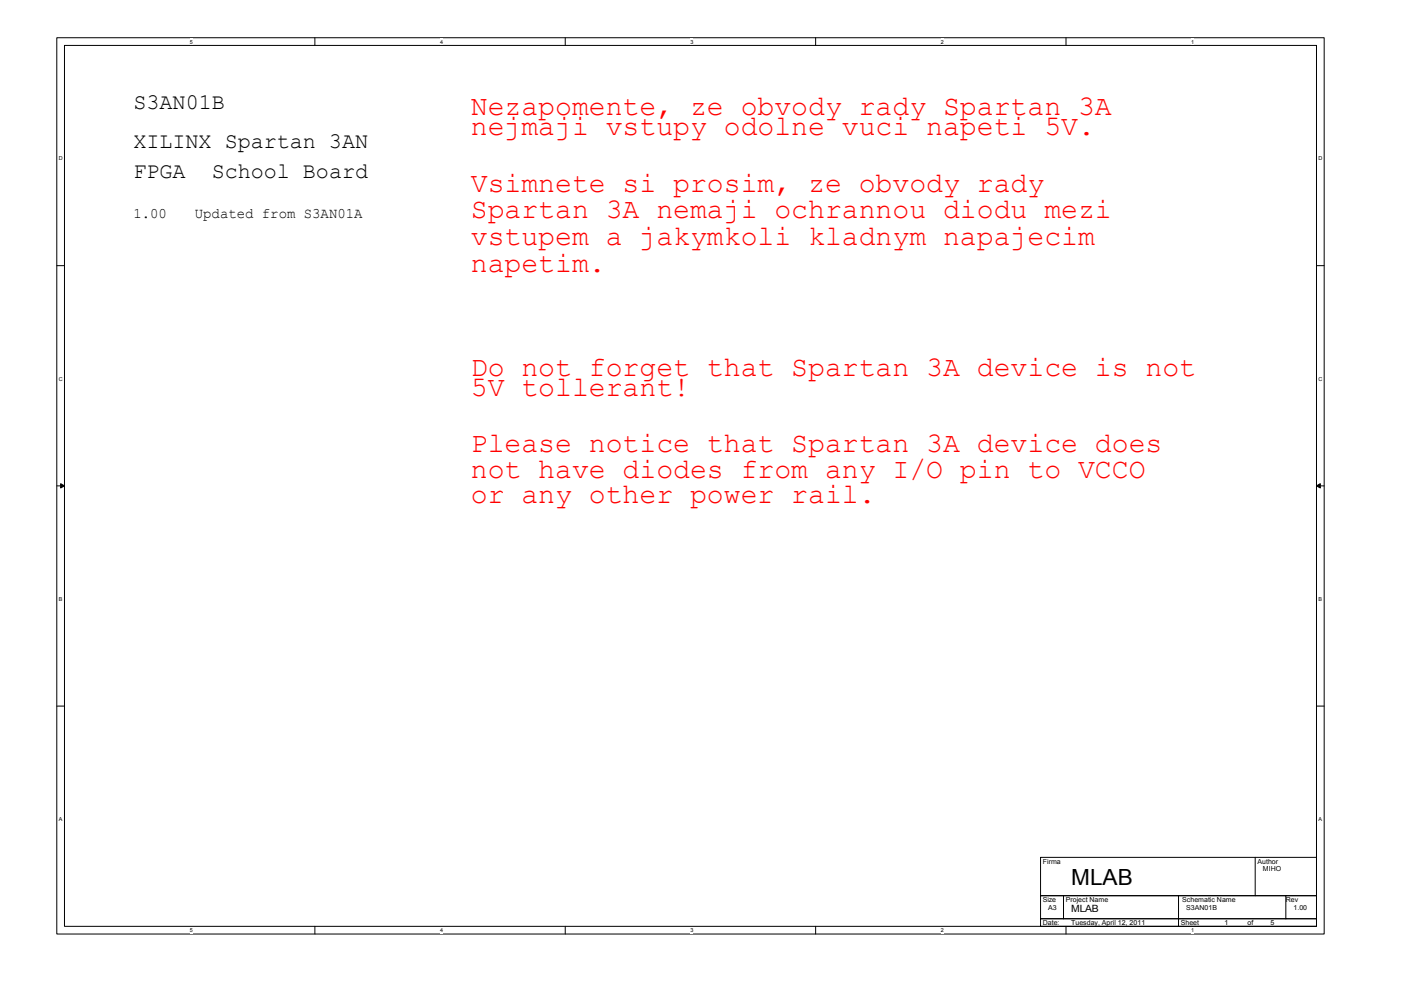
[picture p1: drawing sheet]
<svg xmlns="http://www.w3.org/2000/svg" width="297mm" height="210mm" viewBox="0 0 297 210" stroke-linecap="round" stroke-linejoin="round" font-family="sans-serif">
<defs><g id="words">
<g font-size="6" fill="#f00">
<text x="99.8" y="24.4">Nezapomente, ze obvody rady Spartan 3A</text>
<text x="99.8" y="28.6">nejmaji vstupy odolne vuci napeti 5V.</text>
<text x="99.8" y="40.6">Vsimnete si prosim, ze obvody rady</text>
<text x="99.8" y="46.3">Spartan 3A nemaji ochrannou diodu mezi</text>
<text x="99.8" y="51.9">vstupem a jakymkoli kladnym napajecim</text>
<text x="99.8" y="57.6">napetim.</text>
<text x="99.8" y="79.6">Do not forget that Spartan 3A device is not</text>
<text x="99.8" y="83.9">5V tollerant!</text>
<text x="99.8" y="95.9">Please notice that Spartan 3A device does</text>
<text x="99.8" y="101.3">not have diodes from any I/O pin to VCCO</text>
<text x="99.8" y="106.7">or any other power rail.</text>
</g>
<g font-size="4.7">
<text x="28.3" y="23.2">S3AN01B</text>
<text x="28.3" y="31.3">XILINX Spartan 3AN</text>
<text x="28.3" y="37.8">FPGA</text>
<text x="44.9" y="37.8">School Board</text>
<text x="227.1" y="187.6">MLAB</text>
</g>
<g font-size="3.1">
<text x="28.3" y="46.2">1.00</text>
<text x="41.3" y="46.2">Updated from S3AN01A</text>
</g>
<text font-size="2.1" x="227.1" y="193.4">MLAB</text>
<g font-size="1.5">
<text x="221.1" y="183.1">Firma</text>
<text x="266.6" y="183.1">Author</text>
<text x="267.8" y="184.7">MIHO</text>
<text x="221.1" y="191.2">Size</text>
<text x="226" y="191.2">Project Name</text>
<text x="250.7" y="191.2">Schematic Name</text>
<text x="272.6" y="191.2">Rev</text>
<text x="221.1" y="196.1">Date:</text>
<text x="222.2" y="192.8">A3</text>
<text x="227.1" y="196.1">Tuesday, April 12, 2011</text>
<text x="250.4" y="196.1">Sheet</text>
<text x="251.5" y="192.8">S3AN01B</text>
<text x="259.6" y="196.1">1</text>
<text x="264.5" y="196.1">of</text>
<text x="269.4" y="196.1">5</text>
<text x="274.3" y="192.8">1.00</text>
</g>
<g font-size="1.2">
<text x="40.2" y="9.2">5</text>
<text x="93.3" y="9.2">4</text>
<text x="146.4" y="9.2">3</text>
<text x="199.5" y="9.2">2</text>
<text x="252.6" y="9.2">1</text>
<text x="12.5" y="34">D</text>
<text x="279.5" y="34">D</text>
<text x="12.5" y="80.7">C</text>
<text x="279.5" y="80.7">C</text>
<text x="12.5" y="127.4">B</text>
<text x="279.5" y="127.4">B</text>
<text x="12.5" y="174.1">A</text>
<text x="279.5" y="174.1">A</text>
<text x="40.2" y="197.6">5</text>
<text x="93.3" y="197.6">4</text>
<text x="146.4" y="197.6">3</text>
<text x="199.5" y="197.6">2</text>
<text x="252.6" y="197.6">1</text>
</g>
</g></defs>
<path d="M12 8h268.8v190h-268.8zM13.7 9.6h265.4v186.8h-265.4z" fill="none" stroke="#000" stroke-width=".21"/>
<g fill="#fff">
<path d="M40.2 8.2h.6v1.3h-.6z"/>
<path d="M40.2 196.6h.6v1.3h-.6z"/>
</g>
<path d="M66.8 8v1.6M66.8 196.4v1.6" fill="none" stroke="#000" stroke-width=".21"/>
<g fill="#fff">
<path d="M93.3 8.2h.6v1.3h-.6z"/>
<path d="M93.3 196.6h.6v1.3h-.6z"/>
</g>
<path d="M119.8 8v1.6M119.8 196.4v1.6" fill="none" stroke="#000" stroke-width=".21"/>
<g fill="#fff">
<path d="M146.4 8.2h.6v1.3h-.6z"/>
<path d="M146.4 196.6h.6v1.3h-.6z"/>
</g>
<path d="M172.9 8v1.6M172.9 196.4v1.6" fill="none" stroke="#000" stroke-width=".21"/>
<g fill="#fff">
<path d="M199.5 8.2h.6v1.3h-.6z"/>
<path d="M199.5 196.6h.6v1.3h-.6z"/>
</g>
<path d="M226 8v1.6M226 196.4v1.6" fill="none" stroke="#000" stroke-width=".21"/>
<g fill="#fff">
<path d="M252.6 8.2h.6v1.3h-.6z"/>
<path d="M252.6 196.6h.6v1.3h-.6z"/>
<path d="M12.5 33h.8v1.3h-.8z"/>
<path d="M279.5 33h.9v1.3h-.9z"/>
<path d="M12.5 79.7h.8v1.3h-.8z"/>
<path d="M279.5 79.7h.9v1.3h-.9z"/>
</g>
<path d="M12 56.3h1.7M279.1 56.3h1.7" fill="none" stroke="#000" stroke-width=".21"/>
<g fill="#fff">
<path d="M12.5 126.4h.7v1.3h-.7z"/>
<path d="M279.5 126.4h.8v1.3h-.8z"/>
</g>
<path d="M12 103h1.7M279.1 103h1.7" fill="none" stroke="#000" stroke-width=".21"/>
<path d="M12.9 102.6l.8 .4-.8 .5zM279.1 103l.8-.4v.9z" fill="#000" stroke="#000" stroke-width=".21"/>
<g fill="#fff">
<path d="M12.5 173.1h.7v1.2h-.7z"/>
<path d="M279.5 173.1h.8v1.2h-.8z"/>
</g>
<path d="M12 149.7h1.7M279.1 149.7h1.7M220.6 181.8h58.5v8.1h-58.5zM220.6 189.9h58.5v4.9h-58.5zM220.6 194.8h58.5v1.6h-58.5zM225.5 189.9v4.9M249.9 189.9v6.5M266.1 181.8v8.1M272.6 189.9v4.9" fill="none" stroke="#000" stroke-width=".21"/>
<use href="#words"/>
</svg>
